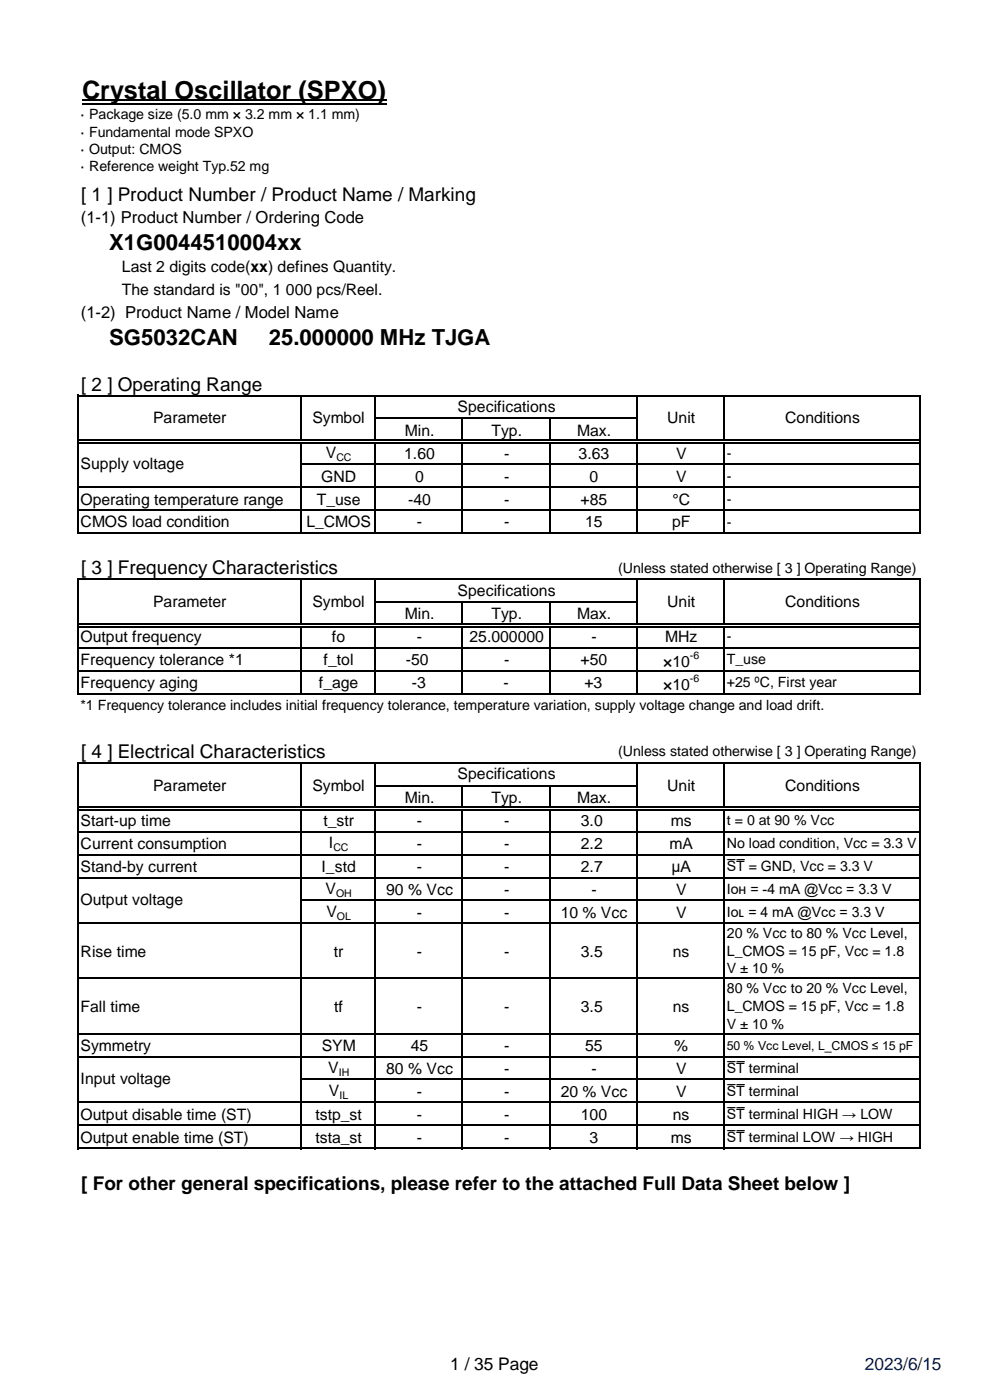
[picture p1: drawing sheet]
<svg xmlns="http://www.w3.org/2000/svg" width="210mm" height="297mm" viewBox="0 0 210 297" stroke-linecap="round" stroke-linejoin="round" font-family="sans-serif">
<defs><g id="words">
<text font-size="5.4" x="17.4" y="21">Crystal Oscillator (SPXO)</text>
<g font-size="4.7">
<text x="23.2" y="53.1">X1G0044510004xx</text>
<text x="23.2" y="73.2">SG5032CAN</text>
<text x="57" y="73.2">25.000000 MHz TJGA</text>
</g>
<g font-size="4">
<text x="17.2" y="42.7">[ 1 ] Product Number / Product Name / Marking</text>
<text x="17.2" y="82.9">[ 2 ] Operating Range</text>
<text x="17.2" y="121.9">[ 3 ] Frequency Characteristics</text>
<text x="17.2" y="160.8">[ 4 ] Electrical Characteristics</text>
<text x="17.2" y="252.4">[ For other general specifications, please refer to the attached Full Data Sheet below ]</text>
</g>
<text font-size="3.7" x="95.5" y="290.6">1 / 35 Page</text>
<text font-size="3.7" fill="#002060" x="183.5" y="290.6">2023/6/15</text>
<g font-size="3.5">
<text x="17.1" y="47.4">(1-1) Product Number / Ordering Code</text>
<text x="17.1" y="67.5">(1-2) Product Name / Model Name</text>
</g>
<g font-size="3.3">
<text x="25.9" y="57.7">Last 2 digits code(xx) defines Quantity.</text>
<text x="25.9" y="62.6">The standard is &quot;00&quot;, 1 000 pcs/Reel.</text>
<text x="32.5" y="89.8">Parameter</text>
<text x="66.3" y="89.8">Symbol</text>
<text x="97.1" y="87.4">Specifications</text>
<text x="141.5" y="89.8">Unit</text>
<text x="166.6" y="89.8">Conditions</text>
<text x="85.9" y="92.4">Min.</text>
<text x="104.3" y="92.4">Typ.</text>
<text x="122.4" y="92.4">Max.</text>
<text x="17.1" y="99.5">Supply voltage</text>
<text x="69.1" y="97.1">V</text>
<text x="85.7" y="97.3">1.60</text>
<text x="107" y="97.3">-</text>
<text x="122.7" y="97.3">3.63</text>
<text x="143.4" y="97.3">V</text>
<text x="17.1" y="107">Operating temperature range</text>
<text x="67.2" y="107">T_use</text>
<text x="68.1" y="102.2">GND</text>
<text x="86.6" y="107">-40</text>
<text x="88.1" y="102.2">0</text>
<text x="107" y="102.2">-</text>
<text x="107" y="107">-</text>
<text x="123.2" y="107">+85</text>
<text x="125.1" y="102.2">0</text>
<text x="142.6" y="107">°C</text>
<text x="143.4" y="102.2">V</text>
<text x="17.1" y="111.9">CMOS load condition</text>
<text x="65" y="111.9">L_CMOS</text>
<text x="88.5" y="111.9">-</text>
<text x="107" y="111.9">-</text>
<text x="124.1" y="111.9">15</text>
<text x="142.6" y="111.9">pF</text>
<text x="32.5" y="128.8">Parameter</text>
<text x="66.3" y="128.8">Symbol</text>
<text x="85.9" y="131.4">Min.</text>
<text x="97.1" y="126.3">Specifications</text>
<text x="104.3" y="131.4">Typ.</text>
<text x="122.4" y="131.4">Max.</text>
<text x="141.5" y="128.8">Unit</text>
<text x="166.6" y="128.8">Conditions</text>
<text x="17.1" y="136.2">Output frequency</text>
<text x="70.4" y="136.2">fo</text>
<text x="88.5" y="136.2">-</text>
<text x="99.6" y="136.2">25.000000</text>
<text x="125.5" y="136.2">-</text>
<text x="141.1" y="136.2">MHz</text>
<text x="17.1" y="141.1">Frequency tolerance *1</text>
<text x="68.6" y="141.1">f_tol</text>
<text x="86.1" y="141.1">-50</text>
<text x="107" y="141.1">-</text>
<text x="123.2" y="141.1">+50</text>
<text x="140.7" y="141.5">×10</text>
<text x="17.1" y="145.9">Frequency aging</text>
<text x="67.6" y="146">f_age</text>
<text x="87.4" y="145.9">-3</text>
<text x="106.8" y="145.9">-</text>
<text x="124" y="145.9">+3</text>
<text x="140.7" y="146.3">×10</text>
<text x="32.5" y="167.7">Parameter</text>
<text x="66.3" y="167.7">Symbol</text>
<text x="97.1" y="165.3">Specifications</text>
<text x="141.5" y="167.7">Unit</text>
<text x="166.6" y="167.7">Conditions</text>
<text x="85.9" y="170.3">Min.</text>
<text x="104.3" y="170.3">Typ.</text>
<text x="122.4" y="170.3">Max.</text>
<text x="17.1" y="175.2">Start-up time</text>
<text x="68.6" y="175.2">t_str</text>
<text x="69.8" y="179.9">I</text>
<text x="88.5" y="175.2">-</text>
<text x="107" y="175.2">-</text>
<text x="123.2" y="175.2">3.0</text>
<text x="142.3" y="175.2">ms</text>
<text x="17.1" y="180.1">Current consumption</text>
<text x="17.1" y="184.9">Stand-by current</text>
<text x="68.2" y="184.9">I_std</text>
<text x="88.5" y="180.1">-</text>
<text x="88.5" y="184.9">-</text>
<text x="107" y="180.1">-</text>
<text x="107" y="184.9">-</text>
<text x="123.2" y="180.1">2.2</text>
<text x="123.2" y="184.9">2.7</text>
<text x="142" y="180.1">mA</text>
<text x="142.4" y="184.9">μA</text>
<text x="69.1" y="189.6">V</text>
<text x="81.9" y="189.8">90 % Vcc</text>
<text x="107" y="189.8">-</text>
<text x="125.5" y="189.8">-</text>
<text x="143.4" y="189.8">V</text>
<text x="17.1" y="192">Output voltage</text>
<text x="69.2" y="194.5">V</text>
<text x="88.5" y="194.7">-</text>
<text x="107" y="194.7">-</text>
<text x="118.9" y="194.7">10 % Vcc</text>
<text x="143.4" y="194.7">V</text>
<text x="17.1" y="202.9">Rise time</text>
<text x="70.8" y="202.9">tr</text>
<text x="88.5" y="202.9">-</text>
<text x="107" y="202.9">-</text>
<text x="123.2" y="202.9">3.5</text>
<text x="142.7" y="202.9">ns</text>
<text x="17.1" y="214.6">Fall time</text>
<text x="70.9" y="214.6">tf</text>
<text x="88.5" y="214.6">-</text>
<text x="107" y="214.6">-</text>
<text x="123.2" y="214.6">3.5</text>
<text x="142.7" y="214.6">ns</text>
<text x="17.1" y="222.9">Symmetry</text>
<text x="68.3" y="222.9">SYM</text>
<text x="69.6" y="227.6">V</text>
<text x="81.9" y="227.8">80 % Vcc</text>
<text x="87.1" y="222.9">45</text>
<text x="107" y="222.9">-</text>
<text x="107" y="227.8">-</text>
<text x="124.1" y="222.9">55</text>
<text x="125.5" y="227.8">-</text>
<text x="143" y="222.9">%</text>
<text x="143.4" y="227.8">V</text>
<text x="17.1" y="230">Input voltage</text>
<text x="69.8" y="232.4">V</text>
<text x="88.5" y="232.7">-</text>
<text x="107" y="232.7">-</text>
<text x="118.9" y="232.7">20 % Vcc</text>
<text x="143.4" y="232.7">V</text>
<text x="17.1" y="237.5">Output disable time (ST)</text>
<text x="66.9" y="237.5">tstp_st</text>
<text x="88.5" y="237.5">-</text>
<text x="107" y="237.5">-</text>
<text x="123.2" y="237.5">100</text>
<text x="142.7" y="237.5">ns</text>
<text x="17.1" y="242.4">Output enable time (ST)</text>
<text x="66.9" y="242.4">tsta_st</text>
<text x="88.5" y="242.4">-</text>
<text x="107" y="242.4">-</text>
<text x="125.1" y="242.4">3</text>
<text x="142.3" y="242.4">ms</text>
</g>
<g font-size="3">
<text x="17.1" y="25.3">· Package size (5.0 mm × 3.2 mm × 1.1 mm)</text>
<text x="17.1" y="29">· Fundamental mode SPXO</text>
<text x="17.1" y="32.7">· Output: CMOS</text>
<text x="17.1" y="36.4">· Reference weight Typ.52 mg</text>
<text x="154.2" y="97.1">-</text>
<text x="154.2" y="102">-</text>
<text x="154.2" y="106.9">-</text>
<text x="154.2" y="111.7">-</text>
<text x="131.1" y="121.5">(Unless stated otherwise [ 3 ] Operating Range)</text>
<text x="154.2" y="136.1">-</text>
<text x="154.2" y="140.9">T_use</text>
<text x="154.2" y="145.8">+25 ºC, First year</text>
<text x="17.1" y="150.7">*1 Frequency tolerance includes initial frequency tolerance, temperature variation, supply voltage change and load drift.</text>
<text x="131.1" y="160.4">(Unless stated otherwise [ 3 ] Operating Range)</text>
<text x="154.2" y="175">t = 0 at 90 % Vcc</text>
<text x="154.2" y="179.9">No load condition, Vcc = 3.3 V</text>
<text x="154.2" y="184.8">S̅T̅= GND, Vcc = 3.3 V</text>
<text x="154.2" y="189.6">Ioʜ = -4 mA @Vcc = 3.3 V</text>
<text x="154.2" y="194.5">Ioʟ = 4 mA @Vcc = 3.3 V</text>
<text x="154.2" y="199.1">20 % Vcc to 80 % Vcc Level,</text>
<text x="154.2" y="202.8">L_CMOS = 15 pF, Vcc = 1.8</text>
<text x="154.2" y="206.5">V ± 10 %</text>
<text x="154.2" y="210.8">80 % Vcc to 20 % Vcc Level,</text>
<text x="154.2" y="214.5">L_CMOS = 15 pF, Vcc = 1.8</text>
<text x="154.2" y="218.2">V ± 10 %</text>
<text x="154.2" y="227.6">S̅T̅terminal</text>
<text x="154.2" y="232.5">S̅T̅terminal</text>
<text x="154.2" y="237.4">S̅T̅terminal HIGH → LOW</text>
<text x="154.2" y="242.2">S̅T̅terminal LOW → HIGH</text>
</g>
<text font-size="2.6" x="154.2" y="222.7">50 % Vcc Level, L_CMOS ≤ 15 pF</text>
<g font-size="2.2">
<text x="71.3" y="97.7">CC</text>
<text x="146.4" y="139.8">-6</text>
<text x="146.4" y="144.7">-6</text>
<text x="70.7" y="180.5">CC</text>
<text x="71.3" y="190.2">OH</text>
<text x="71.5" y="195.1">OL</text>
<text x="71.9" y="228.2">IH</text>
<text x="72" y="233.1">IL</text>
</g>
</g></defs>
<g fill="none" stroke="#000" stroke-width=".34">
<path d="M17.4 21.3h64.5M17.4 22h64.5M16.5 83.7v29.6M16.6 83.9h178.7M16.6 93.4h178.3M16.6 94h178.3M63.8 84.1v9.1M63.8 94.2v19.1M63.9 98.5h131.4M79.6 84.1v9.1M79.6 94.2v19.1M79.8 88.8h55.5"/>
<path d="M98.1 88.9v4.3M98.1 94.2v19.1M116.6 88.9v4.3M116.6 94.2v19.1M135.1 84.1v9.1M135.1 94.2v19.1M153.6 84.1v9.1M153.6 94.2v19.1M195.1 84.1v29.2M16.6 103.4h178.7M16.6 108.3h178.7M16.6 113.1h178.7"/>
<path d="M16.5 122.7v24.7M16.6 122.9h178.7M16.6 132.3h178.3M16.6 132.9h178.3M16.6 137.5h178.7M63.8 123v9.1M63.8 133.1v14.3M79.6 123v9.1M79.6 133.1v14.3M79.8 127.7h55.5M98.1 127.9v4.2M98.1 133.1v14.3"/>
<path d="M116.6 127.9v4.2M116.6 133.1v14.3M135.1 123v9.1M135.1 133.1v14.3M153.6 123v9.1M153.6 133.1v14.3M195.1 123v24.4M16.6 142.3h178.7M16.6 147.2h178.7M16.5 161.7v82.1M16.6 161.8h178.7M16.6 171.3h178.3"/>
<path d="M16.6 171.9h178.3M16.6 176.4h178.7M63.8 162v9.1M63.8 172.1v71.7M79.6 162v9.1M79.6 172.1v71.7M79.8 166.7h55.5M98.1 166.9v4.2M98.1 172.1v71.7M116.6 166.9v4.2M116.6 172.1v71.7M135.1 162v9.1"/>
<path d="M135.1 172.1v71.7M153.6 162v9.1M153.6 172.1v71.7M195.1 162v81.8M16.6 181.3h178.7M16.6 186.2h178.7M16.6 195.9h178.7M63.9 191h131.4M16.6 207.6h178.7M16.6 219.3h178.7M16.6 224.1h178.7M16.6 233.9h178.7"/>
<path d="M16.6 238.8h178.7M63.9 229h131.4M16.6 243.6h178.7"/>
</g>
<use href="#words"/>
</svg>
